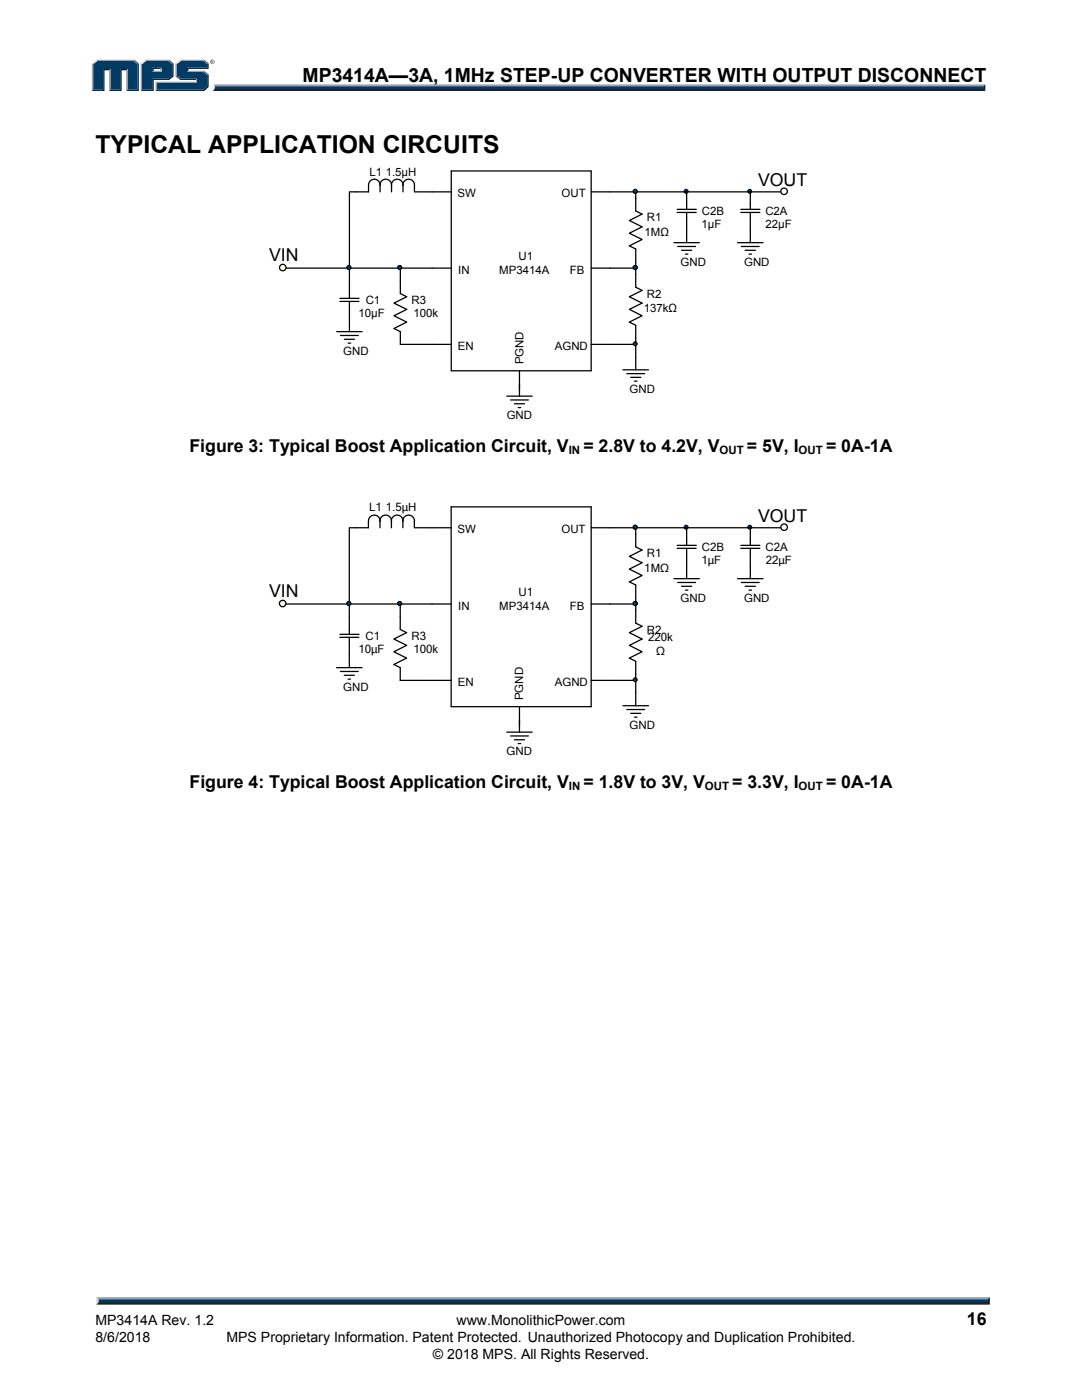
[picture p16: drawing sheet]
<svg xmlns="http://www.w3.org/2000/svg" width="216mm" height="279mm" viewBox="0 0 216 279" stroke-linecap="round" stroke-linejoin="round" font-family="sans-serif">
<defs><g id="words">
<text font-size="4.9" x="19" y="30.5">TYPICAL APPLICATION CIRCUITS</text>
<text font-size="3.9" x="60.4" y="16.3">MP3414A—3A, 1MHz STEP-UP CONVERTER WITH OUTPUT DISCONNECT</text>
<g font-size="3.5">
<text x="151.3" y="37.1">VOUT</text>
<text x="53.7" y="52">VIN</text>
<text x="37.8" y="90.2">Figure 3: Typical Boost Application Circuit, V</text>
<text x="116.4" y="90.2">= 2.8V to 4.2V, V</text>
<text x="149" y="90.2">= 5V, I</text>
<text x="164.8" y="90.2">= 0A-1A</text>
<text x="151.3" y="104.2">VOUT</text>
<text x="53.7" y="119.1">VIN</text>
<text x="37.8" y="157.2">Figure 4: Typical Boost Application Circuit, V</text>
<text x="116.4" y="157.2">= 1.8V to 3V, V</text>
<text x="146.1" y="157.2">= 3.3V, I</text>
<text x="164.8" y="157.2">= 0A-1A</text>
<text x="192.9" y="264.5">16</text>
</g>
<g font-size="2.8">
<text x="19" y="267.9">8/6/2018</text>
<text x="19" y="264.5">MP3414A Rev. 1.2</text>
<text x="45.2" y="267.9">MPS Proprietary Information. Patent Protected. Unauthorized Photocopy and Duplication Prohibited.</text>
<text x="91.1" y="264.5">www.MonolithicPower.com</text>
<text x="86.4" y="271.1">© 2018 MPS. All Rights Reserved.</text>
</g>
<g font-size="2.3">
<text x="73.7" y="35">L1</text>
<text x="77" y="35">1.5μH</text>
<text x="91.3" y="39.4">SW</text>
<text x="112.1" y="39.4">OUT</text>
<text x="128.6" y="47.1">1MΩ</text>
<text x="129.1" y="44.2">R1</text>
<text x="140" y="45.4">1μF</text>
<text x="140" y="42.9">C2B</text>
<text x="152.7" y="42.9">C2A</text>
<text x="152.8" y="45.4">22μF</text>
<text x="103.5" y="51.9">U1</text>
<text x="135.8" y="53">GND</text>
<text x="148.5" y="53">GND</text>
<text x="91.4" y="54.6">IN</text>
<text x="99.6" y="54.7">MP3414A</text>
<text x="113.7" y="54.6">FB</text>
<text x="129.1" y="59.4">R2</text>
<text x="71.5" y="63.2">10μF</text>
<text x="73" y="60.7">C1</text>
<text x="82.1" y="60.7">R3</text>
<text x="82.5" y="63.2">100k</text>
<text x="128.5" y="62.3">137kΩ</text>
<text x="68.5" y="70.8">GND</text>
<text x="91.3" y="69.8">EN</text>
<text x="110.7" y="69.8">AGND</text>
<text x="104.4" y="72.7" transform="rotate(-90 104.4 72.7)">PGND</text>
<text x="101.1" y="83.7">GND</text>
<text x="125.6" y="78.4">GND</text>
<text x="113.5" y="90.7">IN</text>
<text x="143.6" y="90.7">OUT</text>
<text x="159.3" y="90.7">OUT</text>
<text x="73.7" y="102.1">L1</text>
<text x="77" y="102.1">1.5μH</text>
<text x="91.3" y="106.4">SW</text>
<text x="112.1" y="106.4">OUT</text>
<text x="129.1" y="111.3">R1</text>
<text x="140" y="112.5">1μF</text>
<text x="140" y="109.9">C2B</text>
<text x="152.7" y="109.9">C2A</text>
<text x="152.8" y="112.5">22μF</text>
<text x="103.5" y="118.9">U1</text>
<text x="128.6" y="114.1">1MΩ</text>
<text x="91.4" y="121.6">IN</text>
<text x="99.6" y="121.8">MP3414A</text>
<text x="113.7" y="121.6">FB</text>
<text x="135.8" y="120.1">GND</text>
<text x="148.5" y="120.1">GND</text>
<text x="71.5" y="130.2">10μF</text>
<text x="73" y="127.7">C1</text>
<text x="82.1" y="127.7">R3</text>
<text x="82.5" y="130.3">100k</text>
<text x="129.1" y="126.5">R2</text>
<text x="129.3" y="128">220k</text>
<text x="130.9" y="130.7">Ω</text>
<text x="68.5" y="137.8">GND</text>
<text x="91.3" y="136.9">EN</text>
<text x="110.7" y="136.9">AGND</text>
<text x="104.4" y="139.8" transform="rotate(-90 104.4 139.8)">PGND</text>
<text x="125.6" y="145.4">GND</text>
<text x="101.1" y="150.7">GND</text>
<text x="113.5" y="157.8">IN</text>
<text x="140.7" y="157.8">OUT</text>
<text x="159.3" y="157.8">OUT</text>
</g>
</g></defs>
<path d="M19.6 259.6h177.5l.4 .8h-178.3z" fill="#231f20"/>
<path d="M19.2 258.9h178.3l-.4 .7h-177.5z" fill="#94a0b9"/>
<path d="M197.5 258.9v1.5l-.4-.5v-.6z" fill="#001339"/>
<path d="M19.6 259.3h177.5v.6h-177.5z" fill="#003b63"/>
<path d="M19.2 258.9l.4 .4v.6l-.4 .5z" fill="#dcddde"/>
<path d="M42.7 16.8h153.9l-.4 .7h-153.4z" fill="#94a0b9"/>
<path d="M42.8 17.5h153.4l.4 .7h-154.3l.4-.3z" fill="#231f20"/>
<path d="M196.2 17.2l.4-.4v1.4l-.4-.4z" fill="#001339"/>
<path d="M42.9 17.2h153.3v.6h-153.4z" fill="#003b63"/>
<path d="M42.7 16.8l.2 .5a.78 .78 0 0 1-.6 .9l.1-.1a1.23 1.23 0 0 0 .3-1.3z" fill="#dcddde"/>
<path d="M30.4 14.4l.3-.3h1.3l.3 .3z" fill="#94a0b9"/>
<g fill="#003b63">
<path d="M18.6 12.8l.8-.6h7.2l.8 .6v5.1h-2v-4.1h-1.4v4.1h-2v-4.1h-1.4v4.1h-2z"/>
<path d="M28.3 12.8l.8-.6h2.2v1.3h-.9v.9h1.9v-.9h-1.3v-1.3h2.6l.8 .6v2.3l-.8 .6h-3.2v2.2h-2.1z"/>
<path d="M31.3 16.6h8v-.9h-3.2l-.9-.6v-2.3l.9-.6h4.4l.9 .6v.7h-4.1v.9h3.2l.9 .6v2.2l-.9 .7h-9.2z"/>
</g>
<path d="M35.9 12h4.8" fill="none" stroke="#94a0b9" stroke-width=".26"/>
<path d="M35 12.6l.9-.7 .2 .3-.8 .6z" fill="#dcddde"/>
<path d="M35.1 12.6v2.7" fill="none" stroke="#94a0b9" stroke-width=".27"/>
<path d="M35 15.3l.3-.2 .8 .6-.2 .3z" fill="#547194"/>
<path d="M35.9 15.8h3.4" fill="none" stroke="#001339" stroke-width=".26"/>
<g fill="#94a0b9">
<path d="M31 16.3h8.1v-.3l.2-.3v.9h-8z"/>
<path d="M31 16.3l.3 .3v1.3l-.3 .3z"/>
</g>
<path d="M37.3 13.5h4.1v-.7l.2-.2v1.2h-4v.3l-.3 .3z" fill="#001339"/>
<path d="M37.3 14.2h3.4" fill="none" stroke="#94a0b9" stroke-width=".26"/>
<path d="M40.7 14.1l.9 .7-.2 .2-.9-.6z" fill="#547194"/>
<g fill="#001339">
<path d="M31 18.2l.3-.3h9.2l.9-.7v-2.2l.2-.2v2.6l-.9 .8z"/>
<path d="M30.4 15.7h3.2l.8-.6v-2.3l.2-.2v2.7l-.9 .7h-3v2.2h-2.6l.2-.3h2.1z"/>
</g>
<path d="M33.7 11.9l.9 .7-.2 .2-.8-.6z" fill="#547194"/>
<path d="M29 12h4.7" fill="none" stroke="#94a0b9" stroke-width=".26"/>
<path d="M28.1 12.6l.9-.7 .1 .3-.8 .6z" fill="#dcddde"/>
<path d="M28.2 12.6v5.6" fill="none" stroke="#94a0b9" stroke-width=".27"/>
<path d="M32 13.8l.3-.3v.9l-.3-.3z" fill="#94a0b9"/>
<g fill="#001339">
<path d="M30.4 13.5h1.9l-.3 .3h-1.3v.3l-.3 .3z"/>
<path d="M27.4 12.8l.3-.2v5.6h-2.5l.2-.3h2z"/>
</g>
<path d="M26.8 11.9l.9 .7-.3 .2-.8-.6z" fill="#547194"/>
<path d="M19.2 12h7.6" fill="none" stroke="#94a0b9" stroke-width=".26"/>
<path d="M18.3 12.6l.9-.7 .2 .3-.8 .6z" fill="#dcddde"/>
<path d="M18.5 12.6v5.6" fill="none" stroke="#94a0b9" stroke-width=".27"/>
<path d="M20.6 13.8h1.4l-.2 .2h-.9v4.2h-2.6l.3-.3h2z" fill="#001339"/>
<path d="M21.9 13.8v4.4" fill="none" stroke="#94a0b9" stroke-width=".27"/>
<path d="M24 13.8h1.4l-.2 .2h-.9v4.2h-2.5l.2-.3h2z" fill="#001339"/>
<path d="M25.3 13.8v4.4" fill="none" stroke="#94a0b9" stroke-width=".27"/>
<path d="M40.7 11.9l.9 .7-.2 .2-.9-.6z" fill="#547194"/>
<path d="M41.9 12.4a.45 .45 0 0 1 .9 0 .45 .45 0 0 1-.9 0zM42 12.4a.37 .37 0 0 0 .7 0 .37 .37 0 0 0-.7 0zM42.2 12.1l.3 .1 .1 .4-.3-.2-.1 .2zM42.3 12.2v.1h.1z" fill="#231f20"/>
<path d="M126.9 39.6v2.5l1.2 .6-2.5 1.3 2.5 1.3-2.5 1.2 2.5 1.3-2.5 1.3 1.3 .6v2.5M149.7 38.3v3.5M126.9 54.8v2.5l1.2 .7-2.5 1.2 2.5 1.3-2.5 1.2 2.5 1.3-2.5 1.3 1.3 .6v2.6M147.8 42.4h3.8M147.8 41.8h3.8M149.7 42.4v3.5" fill="none" stroke="#000" stroke-width=".25"/>
<circle cx="149.6" cy="38.2" r=".4" fill="#000080"/>
<circle cx="149.6" cy="38.2" r=".4" fill="none" stroke="#000" stroke-width=".2"/>
<g fill="none" stroke="#000" stroke-width=".25">
<path d="M75.8 37a1.15 1.15 0 0 0-1.1-1.2 1.15 1.15 0 0 0-1.1 1.2l-.1 1.3h-2.5M75.8 37v1.3M78.1 37a1.16 1.16 0 0 0-1.1-1.2 1.16 1.16 0 0 0-1.2 1.2M78.1 37v1.3M80.4 37a1.16 1.16 0 0 1 1.1-1.2 1.16 1.16 0 0 1 1.2 1.2v1.3M80.4 37a1.16 1.16 0 0 0-1.2-1.2 1.16 1.16 0 0 0-1.1 1.2M80.4 37v1.3M82.8 38.3h3.4M79.9 56v2.6l1.3 .6-2.6 1.3 2.6 1.2-2.6 1.3 2.6 1.3-2.6 1.3 1.3 .6v2.5M147.2 48.4h5.1M147.9 49.2h3.6M148.7 50h2"/>
<path d="M149.5 50.7h.5M149.7 45.9v2.5M101.1 79.1h5.1M101.9 79.8h3.5M103.7 76.5v2.6M121.8 68.7h5.1M124.3 73.8h5.1M125.1 74.6h3.5M125.8 75.3h2.1M126.6 76.1h.5M126.9 67.5v6.3M102.6 80.6h2.1"/>
<path d="M103.4 81.3h.5"/>
</g>
<circle cx="126.8" cy="68.6" r=".4" fill="#000080"/>
<circle cx="126.8" cy="68.6" r=".4" fill="none" stroke="#000" stroke-width=".2"/>
<path d="M121.8 53.5h5.1" fill="none" stroke="#000" stroke-width=".25"/>
<circle cx="126.8" cy="53.4" r=".4" fill="#000080"/>
<circle cx="126.8" cy="53.4" r=".4" fill="none" stroke="#000" stroke-width=".2"/>
<path d="M137 38.3v3.5M135.1 42.4h3.8M135.1 41.8h3.8M137 42.4v3.5" fill="none" stroke="#000" stroke-width=".25"/>
<circle cx="136.9" cy="38.2" r=".4" fill="#000080"/>
<circle cx="136.9" cy="38.2" r=".4" fill="none" stroke="#000" stroke-width=".2"/>
<path d="M126.9 38.3h29.2M134.5 48.4h5.1M135.2 49.2h3.6M136 50h2M136.8 50.7h.5M137 45.9v2.5" fill="none" stroke="#000" stroke-width=".25"/>
<circle cx="126.7" cy="38.2" r=".4" fill="#000080"/>
<circle cx="126.7" cy="38.2" r=".4" fill="none" stroke="#000" stroke-width=".2"/>
<path d="M121.8 38.3h5.1v1.3" fill="none" stroke="#000" stroke-width=".25"/>
<circle cx="126.7" cy="38.2" r=".4" fill="#000080"/>
<circle cx="126.7" cy="38.2" r=".4" fill="none" stroke="#000" stroke-width=".2"/>
<path d="M71 38.3h-1.3v15.2h10.2" fill="none" stroke="#000" stroke-width=".25"/>
<circle cx="79.8" cy="53.4" r=".39" fill="#000080"/>
<circle cx="79.8" cy="53.4" r=".39" fill="none" stroke="#000" stroke-width=".2"/>
<circle cx="69.6" cy="53.4" r=".39" fill="#000080"/>
<circle cx="69.6" cy="53.4" r=".39" fill="none" stroke="#000" stroke-width=".2"/>
<path d="M56.6 53.5h13.1v6M67.8 59.5h3.8M67.2 66.2h5.1M67.8 60.2h3.8M67.9 67h3.6M68.7 67.7h2M69.5 68.5h.5M69.7 60.2v6" fill="none" stroke="#000" stroke-width=".25"/>
<circle cx="69.6" cy="53.4" r=".39" fill="#000080"/>
<circle cx="69.6" cy="53.4" r=".39" fill="none" stroke="#000" stroke-width=".2"/>
<path d="M86.2 53.5h-6.3v2.5" fill="none" stroke="#000" stroke-width=".25"/>
<circle cx="79.8" cy="53.4" r=".39" fill="#000080"/>
<circle cx="79.8" cy="53.4" r=".39" fill="none" stroke="#000" stroke-width=".2"/>
<path d="M86.2 38.3h3.8M90 34.1h28v39.9h-28zM118 38.3h3.8M86.2 53.5h3.8M118 53.5h3.8M126.9 52.2v1.3M79.9 68.7h10.1M103.7 74v3.8M118 68.7h3.8" fill="none" stroke="#000" stroke-width=".25"/>
<circle cx="126.8" cy="53.4" r=".4" fill="#000080"/>
<circle cx="126.8" cy="53.4" r=".4" fill="none" stroke="#000" stroke-width=".2"/>
<path d="M126.9 53.5v1.3" fill="none" stroke="#000" stroke-width=".25"/>
<circle cx="126.8" cy="53.4" r=".4" fill="#000080"/>
<circle cx="126.8" cy="53.4" r=".4" fill="none" stroke="#000" stroke-width=".2"/>
<circle cx="56.4" cy="53.4" r=".65" fill="#ffffe8"/>
<circle cx="56.4" cy="53.4" r=".65" fill="none" stroke="#000" stroke-width=".25"/>
<circle cx="156.4" cy="38.2" r=".65" fill="#ffffe8"/>
<g fill="none" stroke="#000" stroke-width=".25">
<path d="M126.9 106.6v2.5l1.2 .7-2.5 1.2 2.5 1.3-2.5 1.3 2.5 1.3-2.5 1.2 1.3 .7v2.5M147.8 109.4h3.8M147.8 108.8h3.8M149.7 105.3v3.5M149.7 109.4v3.5M126.9 121.8v2.6l1.2 .6-2.5 1.3 2.5 1.2-2.5 1.3 2.5 1.3-2.5 1.2 1.3 .7v2.5"/>
<circle cx="156.4" cy="38.2" r=".65"/>
</g>
<circle cx="149.6" cy="105.2" r=".4" fill="#000080"/>
<circle cx="149.6" cy="105.2" r=".4" fill="none" stroke="#000" stroke-width=".2"/>
<g fill="none" stroke="#000" stroke-width=".25">
<path d="M71 105.3h2.5v-1.2a1.16 1.16 0 0 1 1.2-1.3 1.16 1.16 0 0 1 1.1 1.2v1.3M75.8 104.1a1.17 1.17 0 0 1 1.2-1.3 1.17 1.17 0 0 1 1.1 1.2v1.3M80.4 104.1v1.2M80.4 104a1.17 1.17 0 0 0-1.2-1.2 1.17 1.17 0 0 0-1.1 1.3M82.7 104.1v1.2M82.7 104a1.16 1.16 0 0 0-1.2-1.2 1.16 1.16 0 0 0-1.1 1.3M82.8 105.3h3.4M147.2 115.5h5.1M147.9 116.2h3.6M148.7 117h2M149.5 117.8h.5M149.7 112.9v2.6"/>
<path d="M79.9 123.1v2.5l1.2 .7-2.5 1.2 2.5 1.3-2.5 1.3 2.5 1.2-2.5 1.3 1.3 .6v2.6M121.8 135.8h5.1M126.9 134.5v6.3M101.1 146.1h5.1M101.9 146.9h3.5M102.6 147.6h2.1M103.4 148.4h.5M103.7 143.6v2.5M124.3 140.8h5.1M125.1 141.6h3.5M125.8 142.4h2.1M126.6 143.1h.5"/>
</g>
<circle cx="126.8" cy="135.7" r=".4" fill="#000080"/>
<circle cx="126.8" cy="135.7" r=".4" fill="none" stroke="#000" stroke-width=".2"/>
<path d="M121.8 120.5h5.1" fill="none" stroke="#000" stroke-width=".25"/>
<circle cx="126.7" cy="120.4" r=".4" fill="#000080"/>
<circle cx="126.7" cy="120.4" r=".4" fill="none" stroke="#000" stroke-width=".2"/>
<path d="M135.1 109.4h3.8M135.1 108.8h3.8M137 105.3v3.5M137 109.4v3.5" fill="none" stroke="#000" stroke-width=".25"/>
<circle cx="136.9" cy="105.2" r=".4" fill="#000080"/>
<circle cx="136.9" cy="105.2" r=".4" fill="none" stroke="#000" stroke-width=".2"/>
<path d="M126.9 105.3h29.2M134.5 115.5h5.1M135.2 116.2h3.6M136 117h2M136.8 117.8h.5M137 112.9v2.6" fill="none" stroke="#000" stroke-width=".25"/>
<circle cx="126.7" cy="105.2" r=".4" fill="#000080"/>
<circle cx="126.7" cy="105.2" r=".4" fill="none" stroke="#000" stroke-width=".2"/>
<path d="M121.8 105.3h5.1v1.3" fill="none" stroke="#000" stroke-width=".25"/>
<circle cx="126.7" cy="105.2" r=".4" fill="#000080"/>
<circle cx="126.7" cy="105.2" r=".4" fill="none" stroke="#000" stroke-width=".2"/>
<path d="M71 105.3h-1.3v15.2h10.2" fill="none" stroke="#000" stroke-width=".25"/>
<circle cx="79.8" cy="120.4" r=".4" fill="#000080"/>
<circle cx="79.8" cy="120.4" r=".4" fill="none" stroke="#000" stroke-width=".2"/>
<circle cx="69.6" cy="120.4" r=".4" fill="#000080"/>
<circle cx="69.6" cy="120.4" r=".4" fill="none" stroke="#000" stroke-width=".2"/>
<path d="M56.6 120.5h13.1v6.1M67.2 133.2h5M67.8 127.2h3.8M67.8 126.6h3.8M67.9 134h3.6M68.7 134.8h2M69.4 135.5h.6M69.7 127.2v6" fill="none" stroke="#000" stroke-width=".25"/>
<circle cx="69.6" cy="120.4" r=".4" fill="#000080"/>
<circle cx="69.6" cy="120.4" r=".4" fill="none" stroke="#000" stroke-width=".2"/>
<path d="M86.2 120.5h-6.3v2.6" fill="none" stroke="#000" stroke-width=".25"/>
<circle cx="79.8" cy="120.4" r=".4" fill="#000080"/>
<circle cx="79.8" cy="120.4" r=".4" fill="none" stroke="#000" stroke-width=".2"/>
<path d="M86.2 105.3h3.8M90 101.2h28v39.8h-28zM118 105.3h3.8M126.9 119.3v1.2M79.9 135.8h10.1M86.2 120.5h3.8M118 135.8h3.8M118 120.5h3.8M103.7 141v3.8" fill="none" stroke="#000" stroke-width=".25"/>
<circle cx="126.7" cy="120.4" r=".4" fill="#000080"/>
<circle cx="126.7" cy="120.4" r=".4" fill="none" stroke="#000" stroke-width=".2"/>
<path d="M126.9 120.5v1.3" fill="none" stroke="#000" stroke-width=".25"/>
<circle cx="126.7" cy="120.4" r=".4" fill="#000080"/>
<circle cx="126.7" cy="120.4" r=".4" fill="none" stroke="#000" stroke-width=".2"/>
<circle cx="56.4" cy="120.4" r=".64" fill="#ffffe8"/>
<circle cx="56.4" cy="120.4" r=".64" fill="none" stroke="#000" stroke-width=".25"/>
<circle cx="156.5" cy="105.2" r=".65" fill="#ffffe8"/>
<circle cx="156.5" cy="105.2" r=".65" fill="none" stroke="#000" stroke-width=".25"/>
<use href="#words"/>
</svg>
